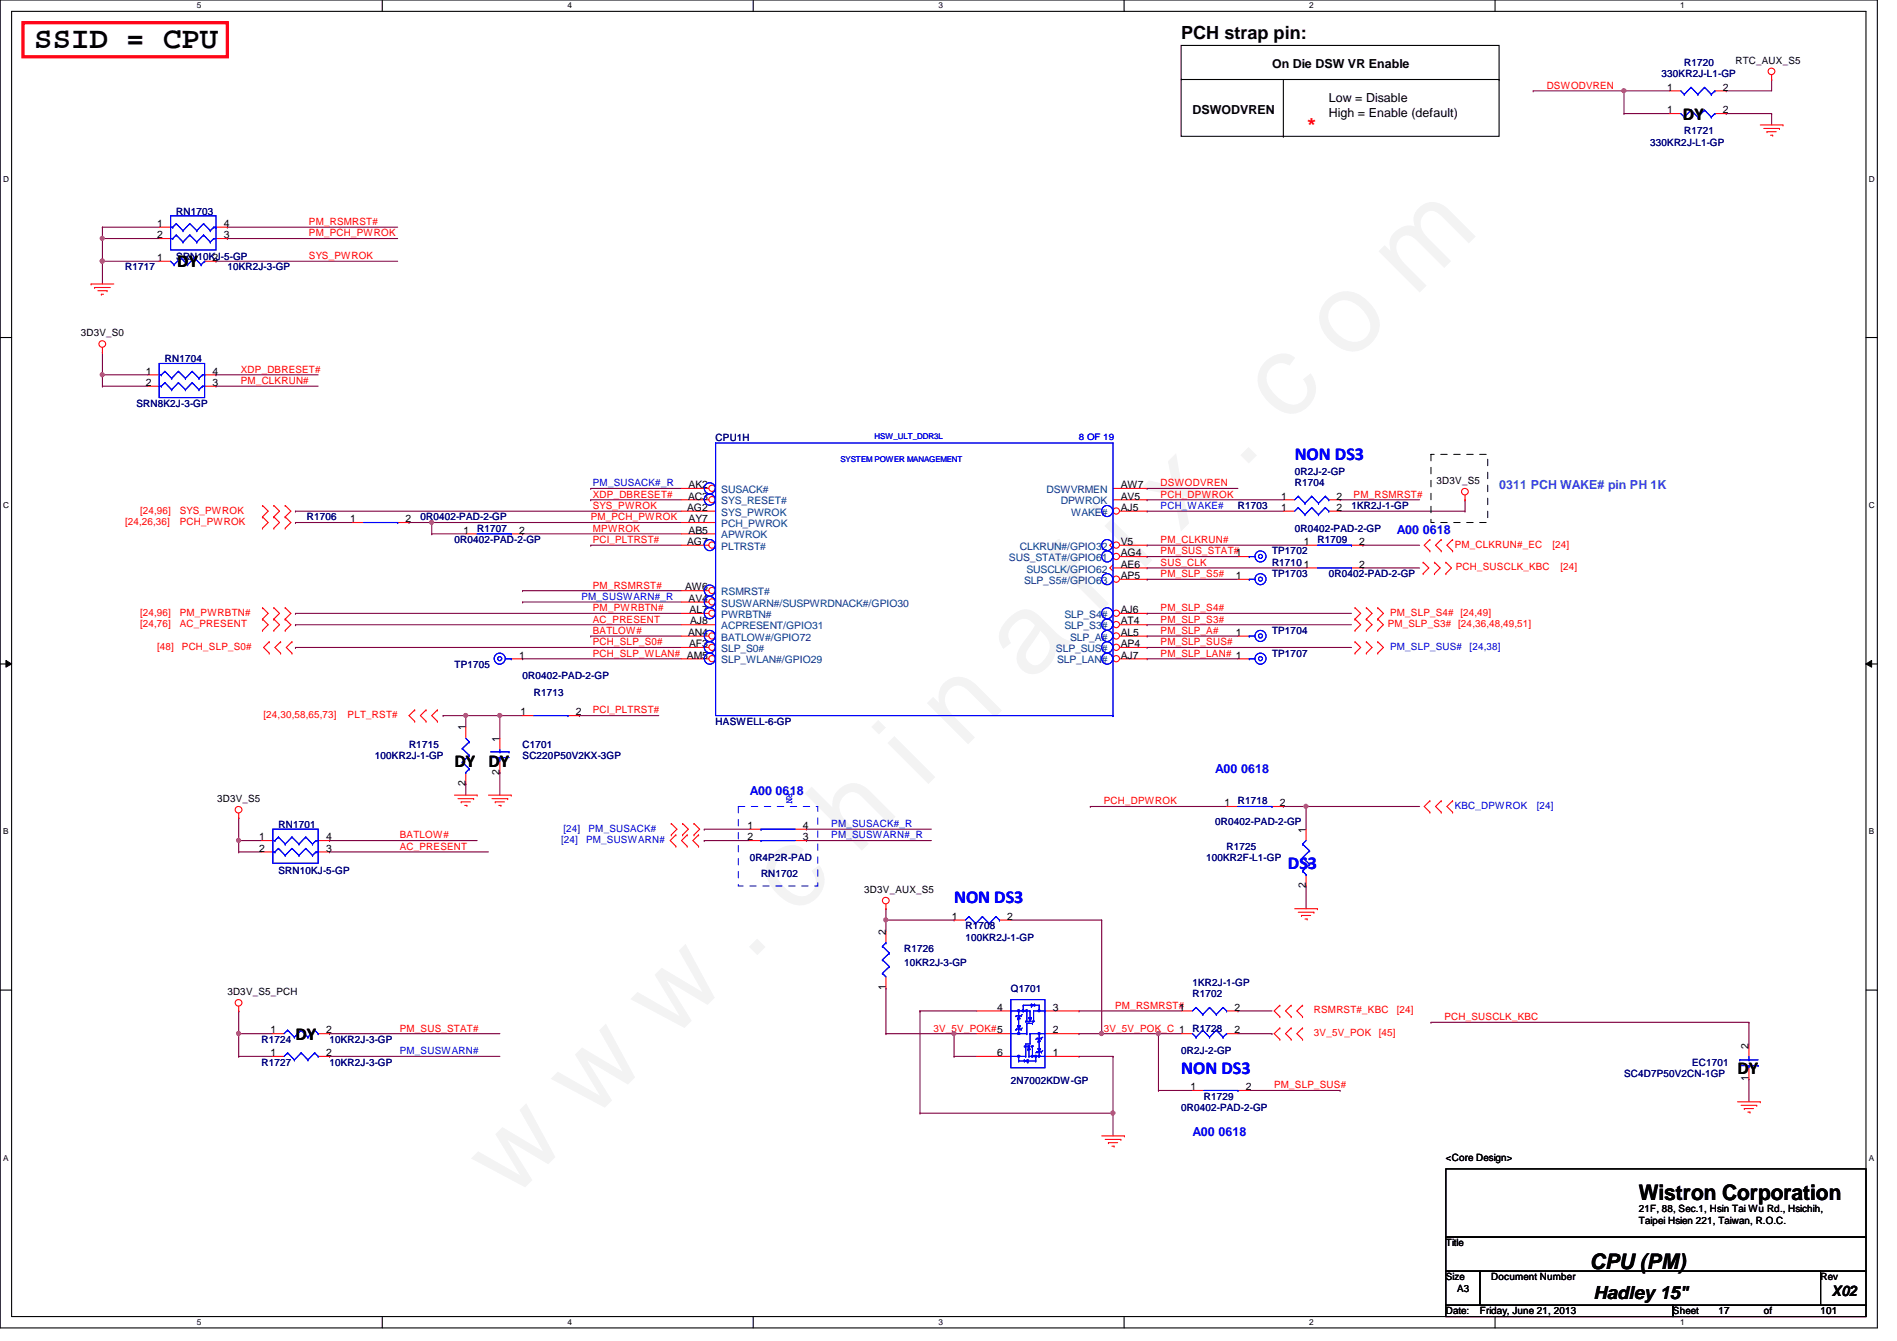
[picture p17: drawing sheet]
<svg xmlns="http://www.w3.org/2000/svg" width="297mm" height="210mm" viewBox="0 0 297 210" stroke-linecap="round" stroke-linejoin="round" font-family="sans-serif">
<defs><g id="words">
<text font-size="17.6" fill="#f0f" x="80.1" y="188" transform="rotate(-45 80.1 188)">w w w . c h i n a f i x . c o m</text>
<text font-size="4.8" x="5.4" y="7.6">SSID = CPU</text>
<g font-size="3.3">
<text x="256.6" y="187.9">Wistron Corporation</text>
<text x="249" y="198.6">CPU (PM)</text>
</g>
<g font-size="2.8">
<text x="185" y="6.2">PCH strap pin:</text>
<text x="263.5" y="18.7">DY</text>
<text x="27.8" y="41.8">DY</text>
<text x="71.2" y="120.1">DY</text>
<text x="76.5" y="120.1">DY</text>
<text x="46.3" y="162.7">DY</text>
<text x="272.1" y="168.1">DY</text>
<text x="249.5" y="203.3">Hadley 15&quot;</text>
</g>
<text font-size="2.8" fill="#f00" x="204.5" y="20.2">*</text>
<g font-size="2.8" fill="#00f">
<text x="202.7" y="72.1">NON DS3</text>
<text x="201.7" y="136.1">DS3</text>
<text x="149.4" y="141.4">NON DS3</text>
<text x="185" y="168.1">NON DS3</text>
</g>
<text font-size="2.3" x="286.8" y="202.8">X02</text>
<g font-size="1.9">
<text x="199.2" y="10.7">On Die DSW VR Enable</text>
<text x="186.7" y="17.8">DSWODVREN</text>
<text x="208.1" y="16">Low = Disable</text>
<text x="208.1" y="18.3">High = Enable (default)</text>
</g>
<text font-size="1.9" fill="#0080ff" x="234.7" y="76.5">0311 PCH WAKE# pin PH 1K</text>
<g font-size="1.9" fill="#00f">
<text x="218.7" y="83.6">A00 0618</text>
<text x="117.4" y="124.5">A00 0618</text>
<text x="190.3" y="120.9">A00 0618</text>
<text x="186.7" y="177.8">A00 0618</text>
</g>
<g font-size="1.6" fill="#000080">
<text x="263.7" y="10.3">R1720</text>
<text x="260.2" y="12.1">330KR2J-L1-GP</text>
<text x="258.4" y="22.8">330KR2J-L1-GP</text>
<text x="263.7" y="21">R1721</text>
<text x="27.6" y="33.6">RN1703</text>
<text x="27.6" y="40.7">SRN10KJ-5-GP</text>
<text x="19.6" y="42.3">R1717</text>
<text x="35.6" y="42.3">10KR2J-3-GP</text>
<text x="25.8" y="56.7">RN1704</text>
<text x="21.4" y="63.7">SRN8K2J-3-GP</text>
<text x="112.1" y="69">CPU1H</text>
<text x="202.7" y="76.1">R1704</text>
<text x="202.7" y="74.3">0R2J-2-GP</text>
<text x="48" y="81.4">R1706</text>
<text x="65.8" y="81.4">0R0402-PAD-2-GP</text>
<text x="74.7" y="83.2">R1707</text>
<text x="193.8" y="79.7">R1703</text>
<text x="202.7" y="83.2">0R0402-PAD-2-GP</text>
<text x="211.6" y="79.7">1KR2J-1-GP</text>
<text x="71.2" y="85">0R0402-PAD-2-GP</text>
<text x="199.2" y="86.8">TP1702</text>
<text x="199.2" y="88.6">R1710</text>
<text x="206.3" y="85">R1709</text>
<text x="199.2" y="90.3">TP1703</text>
<text x="208.1" y="90.3">0R0402-PAD-2-GP</text>
<text x="199.2" y="99.2">TP1704</text>
<text x="71.2" y="104.6">TP1705</text>
<text x="81.8" y="106.3">0R0402-PAD-2-GP</text>
<text x="199.2" y="102.8">TP1707</text>
<text x="83.6" y="109">R1713</text>
<text x="112.1" y="113.5">HASWELL-6-GP</text>
<text x="58.7" y="118.8">100KR2J-1-GP</text>
<text x="64" y="117">R1715</text>
<text x="81.8" y="117">C1701</text>
<text x="81.8" y="118.8">SC220P50V2KX-3GP</text>
<text x="193.8" y="125.9">R1718</text>
<text x="43.6" y="129.6">RN1701</text>
<text x="190.3" y="129.1">0R0402-PAD-2-GP</text>
<text x="43.6" y="136.7">SRN10KJ-5-GP</text>
<text x="117.4" y="134.8">0R4P2R-PAD</text>
<text x="119.2" y="137.3">RN1702</text>
<text x="188.8" y="134.8">100KR2F-L1-GP</text>
<text x="192.1" y="133">R1725</text>
<text x="141.6" y="149">R1726</text>
<text x="151.2" y="145.5">R1708</text>
<text x="151.2" y="147.2">100KR2J-1-GP</text>
<text x="141.6" y="151.1">10KR2J-3-GP</text>
<text x="158.3" y="155.2">Q1701</text>
<text x="186.7" y="154.3">1KR2J-1-GP</text>
<text x="186.7" y="161.5">R1728</text>
<text x="186.7" y="156.1">R1702</text>
<text x="40.9" y="166.8">R1727</text>
<text x="40.9" y="163.2">R1724</text>
<text x="51.6" y="166.8">10KR2J-3-GP</text>
<text x="51.6" y="163.2">10KR2J-3-GP</text>
<text x="185" y="165">0R2J-2-GP</text>
<text x="265" y="166.8">EC1701</text>
<text x="158.3" y="169.6">2N7002KDW-GP</text>
<text x="185" y="173.9">0R0402-PAD-2-GP</text>
<text x="188.5" y="172.1">R1729</text>
<text x="254.3" y="168.6">SC4D7P50V2CN-1GP</text>
</g>
<g font-size="1.6">
<text x="271.7" y="10">RTC_AUX_S5</text>
<text x="261.1" y="17.7">1</text>
<text x="261.1" y="14.2">1</text>
<text x="269.7" y="17.7">2</text>
<text x="269.7" y="14.2">2</text>
<text x="24.6" y="35.5">1</text>
<text x="35" y="35.5">4</text>
<text x="24.6" y="37.3">2</text>
<text x="24.6" y="40.9">1</text>
<text x="33.3" y="40.9">2</text>
<text x="35" y="37.3">3</text>
<text x="12.7" y="52.7">3D3V_S0</text>
<text x="22.8" y="58.6">1</text>
<text x="33.3" y="58.6">4</text>
<text x="22.8" y="60.4">2</text>
<text x="33.3" y="60.4">3</text>
<text x="107.8" y="76.4">AK2</text>
<text x="175.5" y="76.4">AW7</text>
<text x="225" y="75.8">3D3V_S5</text>
<text x="54.8" y="81.7">1</text>
<text x="63.5" y="81.7">2</text>
<text x="72.6" y="83.5">1</text>
<text x="81.3" y="83.5">2</text>
<text x="107.6" y="80">AG2</text>
<text x="107.7" y="78.2">AC3</text>
<text x="107.8" y="81.7">AY7</text>
<text x="107.8" y="83.5">AB5</text>
<text x="175.5" y="80">AJ5</text>
<text x="175.5" y="78.2">AV5</text>
<text x="200.6" y="80">1</text>
<text x="200.6" y="78.2">1</text>
<text x="209.3" y="80">2</text>
<text x="209.3" y="78.2">2</text>
<text x="107.6" y="85.3">AG7</text>
<text x="175.5" y="88.9">AE6</text>
<text x="175.5" y="85.3">V5</text>
<text x="175.5" y="87.1">AG4</text>
<text x="204.2" y="88.9">1</text>
<text x="204.2" y="85.3">1</text>
<text x="212.8" y="88.9">2</text>
<text x="212.8" y="85.3">2</text>
<text x="107.3" y="92.4">AW6</text>
<text x="107.8" y="94.2">AV4</text>
<text x="108" y="96">AL7</text>
<text x="175.5" y="96">AJ6</text>
<text x="175.5" y="90.6">AP5</text>
<text x="193.5" y="90.6">1</text>
<text x="107.7" y="99.5">AN4</text>
<text x="107.9" y="101.3">AF3</text>
<text x="108.1" y="97.7">AJ8</text>
<text x="175.5" y="99.5">AL5</text>
<text x="175.5" y="101.3">AP4</text>
<text x="175.5" y="97.7">AT4</text>
<text x="193.5" y="99.5">1</text>
<text x="81.3" y="103.1">1</text>
<text x="175.5" y="103.1">AJ7</text>
<text x="81.5" y="112">1</text>
<text x="90.2" y="112">2</text>
<text x="72.9" y="114.3" transform="rotate(-90 72.9 114.3)">1</text>
<text x="78.2" y="116.1" transform="rotate(-90 78.2 116.1)">1</text>
<text x="34" y="125.6">3D3V_S5</text>
<text x="72.9" y="123" transform="rotate(-90 72.9 123)">2</text>
<text x="78.2" y="121.2" transform="rotate(-90 78.2 121.2)">2</text>
<text x="40.6" y="131.5">1</text>
<text x="51.1" y="131.5">4</text>
<text x="117" y="129.8">1</text>
<text x="117" y="131.5">2</text>
<text x="125.7" y="131.5">3</text>
<text x="125.7" y="129.8">4</text>
<text x="191.7" y="126.2">1</text>
<text x="200.4" y="126.2">2</text>
<text x="204.5" y="130.3" transform="rotate(-90 204.5 130.3)">1</text>
<text x="40.6" y="133.3">2</text>
<text x="51.1" y="133.3">3</text>
<text x="135.3" y="139.8">3D3V_AUX_S5</text>
<text x="149.1" y="144">1</text>
<text x="157.7" y="144">2</text>
<text x="204.5" y="139" transform="rotate(-90 204.5 139)">2</text>
<text x="138.7" y="146.3" transform="rotate(-90 138.7 146.3)">2</text>
<text x="35.6" y="155.8">3D3V_S5_PCH</text>
<text x="138.7" y="155" transform="rotate(-90 138.7 155)">1</text>
<text x="42.4" y="161.8">1</text>
<text x="51.1" y="161.8">2</text>
<text x="156.2" y="158.2">4</text>
<text x="164.8" y="161.8">2</text>
<text x="164.8" y="158.2">3</text>
<text x="184.6" y="158.2">1</text>
<text x="193.3" y="161.8">2</text>
<text x="193.3" y="158.2">2</text>
<text x="42.4" y="165.3">1</text>
<text x="51.1" y="165.3">2</text>
<text x="156.2" y="165.3">6</text>
<text x="164.8" y="165.3">1</text>
<text x="273.8" y="164.1" transform="rotate(-90 273.8 164.1)">2</text>
<text x="186.4" y="170.6">1</text>
<text x="195.1" y="170.6">2</text>
<text x="273.8" y="169.2" transform="rotate(-90 273.8 169.2)">1</text>
<text x="226.4" y="181.7">&lt;Core Design&gt;</text>
<text x="256.6" y="189.7">21F, 88, Sec.1, Hsin Tai Wu Rd., Hsichih,</text>
<text x="256.6" y="191.6">Taipei Hsien 221, Taiwan, R.O.C.</text>
<text x="226.4" y="195.1">Title</text>
<text x="226.4" y="200.4">Size</text>
<text x="228.2" y="202.2">A3</text>
<text x="233.5" y="200.4">Document Number</text>
<text x="285.1" y="200.4">Rev</text>
<text x="226.4" y="205.7">Date:</text>
<text x="231.7" y="205.7">Friday, June 21, 2013</text>
<text x="262" y="205.7">Sheet</text>
<text x="269.1" y="205.7">17</text>
<text x="276.2" y="205.7">of</text>
<text x="285.1" y="205.7">101</text>
</g>
<g font-size="1.6" fill="#f00">
<text x="242.2" y="13.9">DSWODVREN</text>
<text x="48.4" y="35.2">PM_RSMRST#</text>
<text x="48.4" y="40.6">SYS_PWROK</text>
<text x="48.4" y="37">PM_PCH_PWROK</text>
<text x="37.7" y="58.3">XDP_DBRESET#</text>
<text x="37.7" y="60.1">PM_CLKRUN#</text>
<text x="92.8" y="77.9">XDP_DBRESET#</text>
<text x="181.7" y="77.9">PCH_DPWROK</text>
<text x="181.7" y="76.1">DSWODVREN</text>
<text x="212" y="77.9">PM_RSMRST#</text>
<text x="19.6" y="82.2">[24,26,36]</text>
<text x="21.9" y="80.4">[24,96]</text>
<text x="28.1" y="80.4">SYS_PWROK</text>
<text x="28.1" y="82.2">PCH_PWROK</text>
<text x="92.5" y="81.4">PM_PCH_PWROK</text>
<text x="92.8" y="79.7">SYS_PWROK</text>
<text x="92.8" y="83.2">MPWROK</text>
<text x="92.8" y="85">PCI_PLTRST#</text>
<text x="181.7" y="88.6">SUS_CLK</text>
<text x="181.7" y="86.8">PM_SUS_STAT#1</text>
<text x="181.7" y="85">PM_CLKRUN#</text>
<text x="227.8" y="85.7">PM_CLKRUN#_EC</text>
<text x="228" y="89.3">PCH_SUSCLK_KBC</text>
<text x="243.1" y="85.7">[24]</text>
<text x="244.3" y="89.3">[24]</text>
<text x="92.8" y="92.1">PM_RSMRST#</text>
<text x="92.8" y="95.7">PM_PWRBTN#</text>
<text x="181.7" y="95.7">PM_SLP_S4#</text>
<text x="181.7" y="90.3">PM_SLP_S5#</text>
<text x="21.9" y="96.4">[24,96]</text>
<text x="21.9" y="98.2">[24,76]</text>
<text x="24.6" y="101.7">[48]</text>
<text x="28.1" y="96.4">PM_PWRBTN#</text>
<text x="28.1" y="98.2">AC_PRESENT</text>
<text x="28.5" y="101.7">PCH_SLP_S0#</text>
<text x="92.8" y="97.5">AC_PRESENT</text>
<text x="92.8" y="99.2">BATLOW#</text>
<text x="92.8" y="101">PCH_SLP_S0#</text>
<text x="181.7" y="99.2">PM_SLP_A#</text>
<text x="181.7" y="101">PM_SLP_SUS#</text>
<text x="181.7" y="97.5">PM_SLP_S3#</text>
<text x="217.3" y="98.2">PM_SLP_S3# [24,36,48,49,51]</text>
<text x="217.7" y="96.4">PM_SLP_S4# [24,49]</text>
<text x="92.8" y="102.8">PCH_SLP_WLAN# AM5</text>
<text x="181.7" y="102.8">PM_SLP_LAN# 1</text>
<text x="41.3" y="112.4">[24,30,58,65,73]</text>
<text x="54.4" y="112.4">PLT_RST#</text>
<text x="92.8" y="111.7">PCI_PLTRST#</text>
<text x="172.8" y="125.9">PCH_DPWROK</text>
<text x="62.6" y="131.2">BATLOW#</text>
<text x="62.6" y="133">AC_PRESENT</text>
<text x="62.6" y="161.5">PM_SUS_STAT#</text>
<text x="146.2" y="161.5">3V_5V_POK#5</text>
<text x="172.8" y="161.5">3V_5V_POK_C 1</text>
<text x="174.6" y="157.9">PM_RSMRST#</text>
<text x="205.7" y="158.6">RSMRST#_KBC</text>
<text x="218.7" y="158.6">[24]</text>
<text x="226.2" y="159.7">PCH_SUSCLK_KBC</text>
<text x="205.7" y="162.2">3V_5V_POK</text>
<text x="215.9" y="162.2">[45]</text>
<text x="199.5" y="170.3">PM_SLP_SUS#</text>
</g>
<g font-size="1.6" fill="#00f">
<text x="92.8" y="76.1">PM_SUSACK#_R</text>
<text x="181.7" y="79.7">PCH_WAKE#</text>
<text x="91.1" y="93.9">PM_SUSWARN#_R</text>
<text x="217.7" y="101.7">PM_SLP_SUS#</text>
<text x="230.1" y="101.7">[24,38]</text>
<text x="123.1" y="124.1" transform="rotate(90 123.1 124.1)">RN</text>
<text x="87.9" y="132">[24]</text>
<text x="88.2" y="130.2">[24]</text>
<text x="91.8" y="132">PM_SUSWARN#</text>
<text x="92.2" y="130.2">PM_SUSACK#</text>
<text x="130.2" y="131.2">PM_SUSWARN#_R</text>
<text x="130.2" y="129.5">PM_SUSACK#_R</text>
<text x="227.8" y="126.6">KBC_DPWROK</text>
<text x="240.6" y="126.6">[24]</text>
<text x="62.6" y="165">PM_SUSWARN#</text>
</g>
<g font-size="1.6" fill="#004080">
<text x="112.9" y="77.2">SUSACK#</text>
<text x="163.9" y="77.2">DSWVRMEN</text>
<text x="112.9" y="82.5">PCH_PWROK</text>
<text x="112.9" y="80.7">SYS_PWROK</text>
<text x="112.9" y="79">SYS_RESET#</text>
<text x="166.1" y="79">DPWROK</text>
<text x="167.7" y="80.7">WAKE#</text>
<text x="112.9" y="86.1">PLTRST#</text>
<text x="112.9" y="84.3">APWROK</text>
<text x="158" y="87.8">SUS_STAT#/GPIO61</text>
<text x="159.7" y="86.1">CLKRUN#/GPIO32</text>
<text x="160.7" y="89.6">SUSCLK/GPIO62</text>
<text x="112.9" y="95">SUSWARN#/SUSPWRDNACK#/GPIO30</text>
<text x="112.9" y="93.2">RSMRST#</text>
<text x="160.4" y="91.4">SLP_S5#/GPIO63</text>
<text x="112.9" y="96.7">PWRBTN#</text>
<text x="112.9" y="100.3">BATLOW#/GPIO72</text>
<text x="112.9" y="98.5">ACPRESENT/GPIO31</text>
<text x="166.7" y="98.5">SLP_S3#</text>
<text x="166.7" y="96.7">SLP_S4#</text>
<text x="167.6" y="100.3">SLP_A#</text>
<text x="112.9" y="103.8">SLP_WLAN#/GPIO29</text>
<text x="112.9" y="102.1">SLP_S0#</text>
<text x="165.4" y="102.1">SLP_SUS#</text>
<text x="165.5" y="103.8">SLP_LAN#</text>
</g>
<text font-size="1.4" fill="#00f" x="168.9" y="68.9">8 OF 19</text>
<g font-size="1.3">
<text x="30.8" y="1.3">5</text>
<text x="88.9" y="1.3">4</text>
<text x="146.9" y="1.3">3</text>
<text x="205" y="1.3">2</text>
<text x="263.1" y="1.3">1</text>
<text x=".5" y="28.4">D</text>
<text x="292.6" y="28.4">D</text>
<text x=".5" y="79.5">C</text>
<text x="292.6" y="79.5">C</text>
<text x=".5" y="130.6">B</text>
<text x="292.6" y="130.6">B</text>
<text x=".5" y="181.7">A</text>
<text x="292.6" y="181.7">A</text>
<text x="30.8" y="207.4">5</text>
<text x="88.9" y="207.4">4</text>
<text x="146.9" y="207.4">3</text>
<text x="205" y="207.4">2</text>
<text x="263.1" y="207.4">1</text>
</g>
<g font-size="1.3" fill="#00f">
<text x="136.9" y="68.7">HSW_ULT_DDR3L</text>
<text x="131.6" y="72.3">SYSTEM POWER MANAGEMENT</text>
</g>
</g></defs>
<path d="M0 0h294v207.9h-294zM1.8 1.8h290.4v204.3h-290.4z" fill="none" stroke="#000" stroke-width=".17"/>
<g fill="#fff">
<path d="M30.8 .2h.7v1.4h-.7z"/>
<path d="M30.8 206.2h.7v1.4h-.7z"/>
</g>
<path d="M59.9 0v1.8M59.9 206.1v1.8" fill="none" stroke="#000" stroke-width=".17"/>
<g fill="#fff">
<path d="M88.9 .2h.6v1.4h-.6z"/>
<path d="M88.9 206.2h.6v1.4h-.6z"/>
</g>
<path d="M117.9 0v1.8M117.9 206.1v1.8" fill="none" stroke="#000" stroke-width=".17"/>
<g fill="#fff">
<path d="M146.9 .2h.7v1.4h-.7z"/>
<path d="M146.9 206.2h.7v1.4h-.7z"/>
</g>
<path d="M176 0v1.8M176 206.1v1.8" fill="none" stroke="#000" stroke-width=".17"/>
<g fill="#fff">
<path d="M205 .2h.7v1.4h-.7z"/>
<path d="M205 206.2h.7v1.4h-.7z"/>
</g>
<path d="M234.1 0v1.8M234.1 206.1v1.8" fill="none" stroke="#000" stroke-width=".17"/>
<g fill="#fff">
<path d="M263.1 .2h.7v1.4h-.7z"/>
<path d="M263.1 206.2h.7v1.4h-.7z"/>
<path d="M.5 27.3h.9v1.4h-.9z"/>
<path d="M292.6 27.3h.9v1.4h-.9z"/>
<path d="M.5 78.4h.9v1.4h-.9z"/>
<path d="M292.6 78.4h.9v1.4h-.9z"/>
</g>
<path d="M0 52.8h1.8M292.2 52.8h1.8" fill="none" stroke="#000" stroke-width=".17"/>
<g fill="#fff">
<path d="M.5 129.5h.8v1.4h-.8z"/>
<path d="M292.6 129.5h.9v1.4h-.9z"/>
</g>
<path d="M0 103.9h1.8M292.2 103.9h1.8" fill="none" stroke="#000" stroke-width=".17"/>
<path d="M.9 103.4l.9 .5-.9 .5zM292.2 103.9l.9-.5v1z" fill="#000"/>
<path d="M.9 103.4l.9 .5-.9 .5zM292.2 103.9l.9-.5v1z" fill="none" stroke="#000" stroke-width=".16"/>
<g fill="#fff">
<path d="M.5 180.5h.8v1.4h-.8z"/>
<path d="M292.6 180.5h.9v1.4h-.9z"/>
</g>
<path d="M0 155h1.8M292.2 155h1.8" fill="none" stroke="#000" stroke-width=".17"/>
<path d="M16 40.9h.1M16 40.9h8.9M33.8 40.9h.1M33.8 40.9h28.5M46.3 80h.1M46.3 80h60.4M67.6 81.8h39.1" fill="none" stroke="#800040" stroke-width=".17"/>
<circle cx="67.6" cy="81.8" r=".32" fill="#f0f"/>
<circle cx="67.6" cy="81.8" r=".32" fill="none" stroke="#f0f" stroke-width=".17"/>
<path d="M16 40.9h.1M16 40.9v3.5M46.3 81.8h.1M46.3 81.8h8.9M64 81.8h.1M64 81.8h3.6" fill="none" stroke="#800040" stroke-width=".17"/>
<circle cx="16" cy="40.9" r=".32" fill="#f0f"/>
<circle cx="16" cy="40.9" r=".32" fill="none" stroke="#f0f" stroke-width=".17"/>
<path d="M46.3 96h.1M46.3 97.8h.1M46.3 96h60.4M46.3 97.8h60.4M37.4 128h.1M37.4 133.3h.1M37.4 131.6h.1M37.4 128v3.6M37.4 133.3h3.5M37.4 131.6h3.5" fill="none" stroke="#800040" stroke-width=".17"/>
<circle cx="37.4" cy="131.5" r=".32" fill="#f0f"/>
<circle cx="37.4" cy="131.5" r=".32" fill="none" stroke="#f0f" stroke-width=".17"/>
<path d="M254.3 14.2h.1M254.3 14.2h7.1M254.3 14.2v3.6M270.3 14.2h.1M277.4 12.4h.1M277.4 12.4v1.8h-7.1M46.3 101.3h.1M46.3 101.3h60.4M37.4 131.6h.1M37.4 131.6v1.7M51.6 131.6h.1M51.6 131.6h23.1" fill="none" stroke="#800040" stroke-width=".17"/>
<circle cx="254.3" cy="14.2" r=".32" fill="#f0f"/>
<circle cx="254.3" cy="14.2" r=".32" fill="none" stroke="#f0f" stroke-width=".17"/>
<path d="M254.3 17.8h.1M254.3 17.8h7.1M16 37.3h.1M16 37.3h8.9M179.6 97.8h32M179.6 96h32M179.6 101.3h32M224.1 160h49.8M273.9 168.9h.1M273.9 160h.1M273.9 160v3.6M273.9 168.9v3.6" fill="none" stroke="#800040" stroke-width=".17"/>
<circle cx="16" cy="37.3" r=".32" fill="#f0f"/>
<circle cx="16" cy="37.3" r=".32" fill="none" stroke="#f0f" stroke-width=".17"/>
<path d="M16 37.3h.1M16 37.3v3.6" fill="none" stroke="#800040" stroke-width=".17"/>
<circle cx="16" cy="40.9" r=".32" fill="#f0f"/>
<circle cx="16" cy="40.9" r=".32" fill="none" stroke="#f0f" stroke-width=".17"/>
<path d="M240.1 14.2h.1M240.1 14.2h14.2M270.3 17.8h.1M270.3 17.8h7.1M277.4 17.8h.1M277.4 17.8v1.8M35.6 37.3h.1M35.6 37.3h26.7M16 55.1h.1M16 55.1v3.6M37.4 161.8h.1M37.4 161.8h5.3" fill="none" stroke="#800040" stroke-width=".17"/>
<circle cx="37.4" cy="161.8" r=".32" fill="#f0f"/>
<circle cx="37.4" cy="161.8" r=".32" fill="none" stroke="#f0f" stroke-width=".17"/>
<g fill="none" stroke="#800040" stroke-width=".17">
<path d="M16 35.6h.1M16 35.6h8.9M16 35.6v1.7M35.6 35.6h.1M35.6 35.6h26.7M16 58.7h.1M16 58.7h7.2M51.6 133.3h.1M51.6 133.3h24.9M37.4 158.2h.1M37.4 158.2v3.6M51.6 161.8h.1"/>
<path d="M51.6 161.8h26.7M144.1 174.2h30.2"/>
</g>
<circle cx="16" cy="58.6" r=".32" fill="#f0f"/>
<circle cx="16" cy="58.6" r=".32" fill="none" stroke="#f0f" stroke-width=".17"/>
<g fill="none" stroke="#800040" stroke-width=".17">
<path d="M16 58.7h.1M16 58.7v1.8M33.8 58.7h.1M33.8 58.7h16M16 60.5h.1M16 60.5h7.2M33.8 60.5h.1M33.8 60.5h16M37.4 165.4h.1M37.4 161.8h.1M37.4 165.4h5.3M37.4 161.8v3.6"/>
<path d="M51.6 165.4h.1M51.6 165.4h26.7"/>
</g>
<g fill="none" stroke="#f00" stroke-width=".17">
<path d="M261.4 17.8h1.8M261.4 14.2h1.8M268.5 17.8h1.8M268.5 14.2h1.8M275.6 19.6h3.6M277.4 12.4h.1M277.4 11.7v.7M279.2 19.6h.1M24.9 35.6h1.8M24.9 37.3h1.8M33.8 35.6h1.8M33.8 37.3h1.8"/>
<path d="M276.2 20.1h2.4M276.7 20.6h.1M276.7 20.6h1.4M277.2 21.2h.4M277.6 21.2h.1M278.6 20.1h.1M14.3 44.4h.1M14.3 44.4h3.5M14.8 45h.1M14.8 45h2.5M15.3 45.5h1.5M15.9 46.1h.1"/>
<path d="M15.9 46.1h.3M16 55.1h.1M16 54.4v.7M16.8 45.5h.1M23.2 58.7h1.7M24.9 40.9h1.8M32 58.7h1.8M32 40.9h1.8M23.2 60.5h1.7M32 60.5h1.8M41.1 79.1h.1M41.1 79.1l.9 .9-.9 .9"/>
<path d="M42.9 79.1h.1M42.9 79.1l.9 .9-.9 .9M44.7 79.1h.1M44.7 79.1l.8 .9-.8 .9M41.1 80.9h.1M41.1 82.7h.1M41.1 96.9h.1M41.1 95.1h.1M41.1 98.7h.1M41.1 80.9l.9 .9-.9 .9M41.1 96.9l.9 .9-.9 .9M41.1 95.1l.9 .9-.9 .9"/>
<path d="M42.9 80.9h.1M42.9 82.7h.1M42.9 95.1h.1M42.9 96.9h.1M42.9 98.7h.1M42.9 80.9l.9 .9-.9 .9M42.9 95.1l.9 .9-.9 .9M42.9 96.9l.9 .9-.9 .9M44.7 80.9h.1M44.7 82.7h.1M44.7 96.9h.1M44.7 95.1h.1"/>
<path d="M44.7 98.7h.1M44.7 80.9l.8 .9-.8 .9M44.7 96.9l.8 .9-.8 .9M44.7 95.1l.8 .9-.8 .9M55.2 81.8h1.7M62.3 81.8h1.7M42.2 102.2h.1M42.2 100.5h.1M42.2 100.5l-.9 .8 .9 .9M43.9 100.5h.1M43.9 102.2h.1M43.9 100.5l-.9 .8 .9 .9"/>
<path d="M45.7 102.2h.1M45.7 100.5h.1M45.7 100.5l-.9 .8 .9 .9M64.9 112.9h.1M64.9 111.1h.1M64.9 111.1l-.9 .9 .9 .9M66.7 111.1h.1M66.7 112.9h.1M66.7 111.1l-.9 .9 .9 .9M37.4 128h.1M37.4 127.3v.7M40.9 131.6h1.8"/>
<path d="M40.9 133.3h1.8M49.8 131.6h1.8M49.8 133.3h1.8M37.4 158.2h.1M37.4 157.5v.7M42.7 165.4h1.8M42.7 161.8h1.8M49.8 165.4h1.8M49.8 161.8h1.8M272.1 172.5h3.5M272.6 173h2.5M273.1 173.5h.1"/>
<path d="M273.1 173.5h1.5M273.7 174.1h.3M273.9 163.6v1.8M273.9 167.1v1.8M274 174.1h.1M275.1 173h.1M275.6 172.5h.1"/>
<circle cx="277.4" cy="11.2" r=".52"/>
<circle cx="16" cy="53.8" r=".52"/>
<circle cx="37.4" cy="126.7" r=".52"/>
<circle cx="37.4" cy="157" r=".52"/>
</g>
<path d="M185 7.1h49.7v14.2h-49.7zM185 12.4h49.7M201 12.4v8.9M234.7 12.4h.1M201 21.3h.1M226.4 183h65.8v10.6h-65.8zM226.4 193.6h65.8v5.4h-65.8zM226.4 199h5.3v5.3h-5.3zM231.7 199h53.4v5.3h-53.4zM285.1 199h7.1v5.3h-7.1zM226.4 204.3h35.6v1.8h-35.6zM262 204.3h30.2v1.8h-30.2z" fill="none" stroke="#000" stroke-width=".17"/>
<path d="M3.6 3.6h32v5.3h-32z" fill="none" stroke="#f00" stroke-width=".51"/>
<g fill="none" stroke="#00f" stroke-width=".17">
<path d="M263.2 17.8l.5 .5M263.2 14.2l.5 .6M263.7 18.3h.1M263.7 14.8h.1M264.8 17.2h.1M264.8 13.7h.1M264.8 17.2l-1.1 1.1M264.8 17.2l1 1.1M264.8 13.7l-1.1 1.1M264.8 13.7l1 1.1M265.8 18.3h.1M265.8 14.8h.1"/>
<path d="M266.9 17.2h.1M266.9 13.7h.1M266.9 17.2l-1.1 1.1M266.9 17.2l1.1 1.1M266.9 13.7l-1.1 1.1M266.9 13.7l1.1 1.1M268 18.3h.1M268 14.8h.1M268.5 17.8h.1M268.5 14.2h.1M268.5 17.8l-.5 .5M268.5 14.2l-.5 .6"/>
<path d="M26.7 33.8h7.1v5.3h-7.1zM26.7 37.3h.1M26.7 35.6h.3M26.7 37.3h.3M27 35.6h.1M27 37.3h.1M27.6 35h.1M27.6 36.8h.1M27.6 35l-.6 .6M27.6 35l1.1 1.1M27.6 36.8l1.1 1.1M27.6 36.8l-.6 .5"/>
<path d="M28.7 36.1h.1M28.7 37.9h.1M29.7 35h.1M29.7 36.8h.1M29.7 35l-1 1.1M29.7 35l1.1 1.1M29.7 36.8l1.1 1.1M29.7 36.8l-1 1.1M30.8 36.1h.1M30.8 37.9h.1M31.9 35h.1M31.9 36.8h.1"/>
<path d="M31.9 35l-1.1 1.1M31.9 35l1 1.1M31.9 36.8l1 1.1M31.9 36.8l-1.1 1.1M32.9 36.1h.1M32.9 37.9h.1M33.5 35.6h.1M33.5 37.3h.1M33.5 35.6h.3M33.5 35.6l-.6 .5M33.5 37.3h.3M33.5 37.3l-.6 .6"/>
<path d="M33.8 35.6h.1M24.9 56.9h7.1v5.3h-7.1zM24.9 58.7h.4M25.3 58.7h.1M25.8 58.1h.1M25.8 59.9h.1M25.8 58.1l-.5 .6M25.8 58.1l1.1 1.1M25.8 59.9l1.1 1.1M25.8 59.9l-.5 .6M26.7 40.9l.6 .5M26.9 59.2h.1"/>
<path d="M27.3 41.4h.1M27.9 58.1h.1M27.9 59.9h.1M27.9 58.1l-1 1.1M27.9 58.1l1.1 1.1M27.9 59.9l1.1 1.1M27.9 59.9l-1 1.1M28.3 40.3h.1M28.3 40.3l-1 1.1M28.3 40.3l1.1 1.1M29 59.2h.1M29.4 41.4h.1"/>
<path d="M30.1 58.1h.1M30.1 59.9h.1M30.1 58.1l-1.1 1.1M30.1 58.1l1.1 1.1M30.1 59.9l1.1 1.1M30.1 59.9l-1.1 1.1M30.4 40.3h.1M30.4 40.3l-1 1.1M30.4 40.3l1.1 1.1M31.2 59.2h.1M31.5 41.4h.1M31.7 58.7h.1"/>
<path d="M31.7 58.7h.3M31.7 58.7l-.5 .5M32 58.7h.1M32 40.9h.1M32 40.9l-.5 .5M24.9 60.5h.1M24.9 60.5h.4M25.3 60.5h.1M26.9 61h.1M29 61h.1M31.2 61h.1M31.7 60.5h.1"/>
<path d="M31.7 60.5h.3M31.7 60.5l-.5 .5M56.9 81.8h5.4M62.3 81.8h.1M42.7 129.8h7.1v5.3h-7.1zM42.7 133.3h.1M42.7 131.6h.3M42.7 133.3h.3M43 131.6h.1M43 133.3h.1M43.6 131h.1M43.6 132.8h.1"/>
<path d="M43.6 131l-.6 .6M43.6 131l1.1 1.1M43.6 132.8l1.1 1.1M43.6 132.8l-.6 .5M44.7 132.1h.1M44.7 133.9h.1M45.7 131h.1M45.7 132.8h.1M45.7 131l-1 1.1M45.7 131l1.1 1.1M45.7 132.8l1.1 1.1M45.7 132.8l-1 1.1"/>
<path d="M46.8 132.1h.1M46.8 133.9h.1M47.9 131h.1M47.9 132.8h.1M47.9 131l-1.1 1.1M47.9 131l1 1.1M47.9 132.8l1 1.1M47.9 132.8l-1.1 1.1M48.9 132.1h.1M48.9 133.9h.1M49.5 131.6h.1M49.5 133.3h.1"/>
<path d="M49.5 131.6h.3M49.5 131.6l-.6 .5M49.5 133.3h.3M49.5 133.3l-.6 .6M49.8 131.6h.1M45 164.8h.1M45 161.2h.1M45 164.8l-.5 .6M45 164.8l1.1 1.1M45 161.2l-.5 .6M45 161.2l1.1 1.1M46.1 165.9h.1"/>
<path d="M46.1 162.3h.1M47.2 164.8h.1M47.2 161.2h.1M47.2 164.8l-1.1 1.1M47.2 164.8l1 1.1M47.2 161.2l-1.1 1.1M47.2 161.2l1 1.1M48.2 165.9h.1M48.2 162.3h.1M49.3 164.8h.1M49.3 161.2h.1M49.3 164.8l-1.1 1.1"/>
<path d="M49.3 164.8l.5 .6M49.3 161.2l-1.1 1.1M49.3 161.2l.5 .6M49.8 165.4h.1M49.8 161.8h.1M272.4 165.9h.1M272.4 166.8h2.9M272.4 165.9h2.9M273.9 166.8h.1M273.9 165.9h.1M273.9 165.4v.5M273.9 166.8v.3"/>
<path d="M275.3 166.8h.1"/>
</g>
<path d="M112.1 69.3h62.2v42.7h-62.2z" fill="none" stroke="#00f" stroke-width=".16"/>
<circle cx="67.6" cy="81.8" r=".32" fill="#f0f"/>
<circle cx="67.6" cy="81.8" r=".32" fill="none" stroke="#f0f" stroke-width=".17"/>
<circle cx="16" cy="40.9" r=".32" fill="#f0f"/>
<circle cx="16" cy="40.9" r=".32" fill="none" stroke="#f0f" stroke-width=".17"/>
<circle cx="37.4" cy="131.5" r=".32" fill="#f0f"/>
<circle cx="37.4" cy="131.5" r=".32" fill="none" stroke="#f0f" stroke-width=".17"/>
<circle cx="254.3" cy="14.2" r=".32" fill="#f0f"/>
<circle cx="254.3" cy="14.2" r=".32" fill="none" stroke="#f0f" stroke-width=".17"/>
<circle cx="16" cy="37.3" r=".32" fill="#f0f"/>
<circle cx="16" cy="37.3" r=".32" fill="none" stroke="#f0f" stroke-width=".17"/>
<circle cx="16" cy="40.9" r=".32" fill="#f0f"/>
<circle cx="16" cy="40.9" r=".32" fill="none" stroke="#f0f" stroke-width=".17"/>
<circle cx="37.4" cy="161.8" r=".32" fill="#f0f"/>
<circle cx="37.4" cy="161.8" r=".32" fill="none" stroke="#f0f" stroke-width=".17"/>
<circle cx="16" cy="58.6" r=".32" fill="#f0f"/>
<circle cx="16" cy="58.6" r=".32" fill="none" stroke="#f0f" stroke-width=".17"/>
<use href="#words"/>
</svg>
